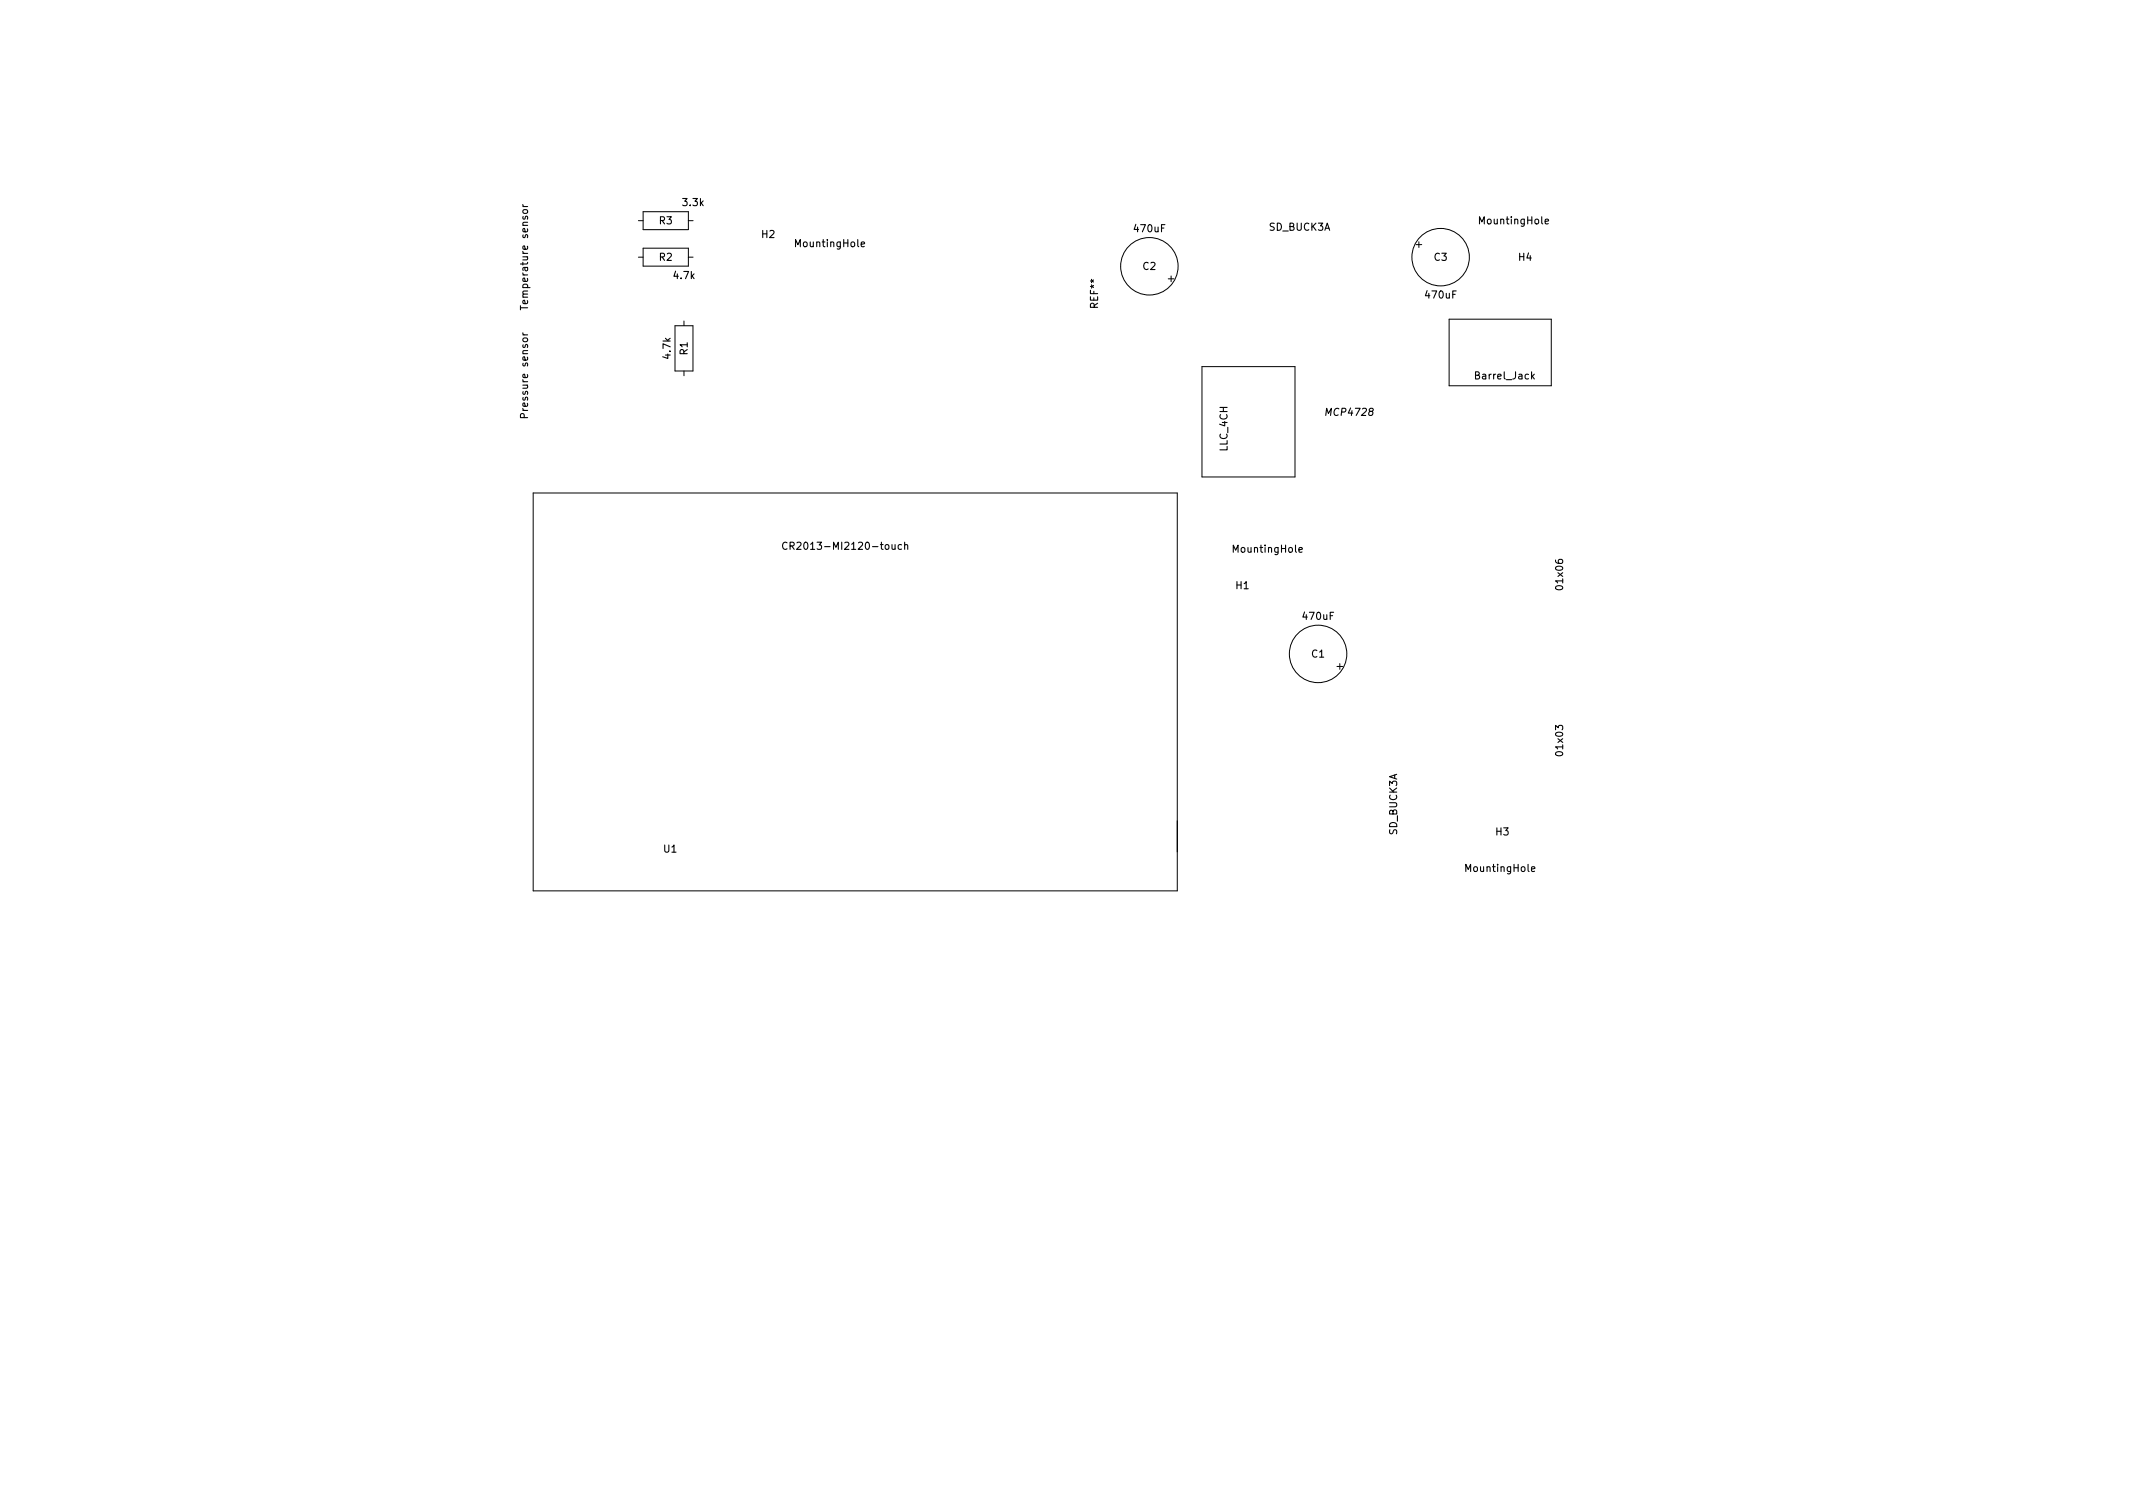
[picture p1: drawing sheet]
<svg xmlns="http://www.w3.org/2000/svg" width="297mm" height="210mm" viewBox="0 0 297 210" stroke-linecap="round" stroke-linejoin="round" font-family="sans-serif">
<defs><g id="words">
<g font-size="1.4">
<text x="95.2" y="28.7">3.3k</text>
<text x="91.8" y="31.2">R3</text>
<text x="106.1" y="33.1">H2</text>
<text x="110.9" y="34.4">MountingHole</text>
<text x="158" y="32.3">470uF</text>
<text x="176.7" y="32.1">SD_BUCK3A</text>
<text x="206.2" y="31.2">MountingHole</text>
<text x="91.8" y="36.3">R2</text>
<text x="93.9" y="38.8">4.7k</text>
<text x="159.2" y="37.6">C2</text>
<text x="198.6" y="41.6">470uF</text>
<text x="199.7" y="36.3">C3</text>
<text x="211.5" y="36.3">H4</text>
<text x="73.5" y="42.5" transform="rotate(-90 73.5 42.5)">Temperature sensor</text>
<text x="152.9" y="42.8" transform="rotate(-90 152.9 42.8)">REF**</text>
<text x="93.4" y="49.9" transform="rotate(-90 93.4 49.9)">4.7k</text>
<text x="95.8" y="49.4" transform="rotate(-90 95.8 49.4)">R1</text>
<text x="205.6" y="52.8">Barrel_Jack</text>
<text x="73.5" y="57.8" transform="rotate(-90 73.5 57.8)">Pressure sensor</text>
<text x="184.9" y="57.9">MCP4728</text>
<text x="170.9" y="62.8" transform="rotate(-90 170.9 62.8)">LLC_4CH</text>
<text x="110.5" y="76.5">CR2013-MI2120-touch</text>
<text x="171.9" y="76.9">MountingHole</text>
<text x="172.1" y="82">H1</text>
<text x="217.7" y="81.9" transform="rotate(-90 217.7 81.9)">01x06</text>
<text x="181.5" y="86.3">470uF</text>
<text x="182.7" y="91.6">C1</text>
<text x="217.7" y="105.1" transform="rotate(-90 217.7 105.1)">01x03</text>
<text x="92.4" y="118.7">U1</text>
<text x="194.6" y="116.3" transform="rotate(-90 194.6 116.3)">SD_BUCK3A</text>
<text x="208.3" y="116.3">H3</text>
<text x="204.3" y="121.4">MountingHole</text>
</g>
</g></defs>
<g fill="none" stroke="#000" stroke-width=".14">
<path d="M88.9 35.8h.7M88.9 30.7h.7M89.6 34.6h6.3v2.5h-6.3zM89.6 29.5h6.3v2.5h-6.3zM95.9 35.8h.6M95.9 30.7h.6M162.7 38.8h.8M163.1 38.4v.8M197.2 34.1h.8M197.6 33.7v.8M94 45.4h2.5v6.3h-2.5zM95.2 44.7v.7"/>
<path d="M95.2 51.7v.6M167.4 51h12.9v15.4h-12.9zM201.8 44.4h14.2v9.3h-14.2zM74.3 68.6h89.6v55.4h-89.6zM186.2 92.8h.8M186.6 92.4v.8"/>
<circle cx="160.1" cy="37.1" r="4"/>
<circle cx="200.6" cy="35.8" r="4"/>
<circle cx="183.6" cy="91.1" r="4"/>
</g>
<path d="M72.8 28.5l.2 .3M72.5 42.6v.5M72.8 46.3l.2 .3M109.6 75.6a.47 .47 0 0 0-.7 .3 .47 .47 0 0 0 .5 .6l.2-.1M110 76h.5l.1-.2v-.2l-.6-.1v1M125.6 75.9l-.3-.1-.2 .2 .1 .4h.4M126 75.9l.1-.1 .3 .1v.6M126 75.5v1" fill="none" stroke="#000" stroke-width=".15"/>
<use href="#words"/>
</svg>
